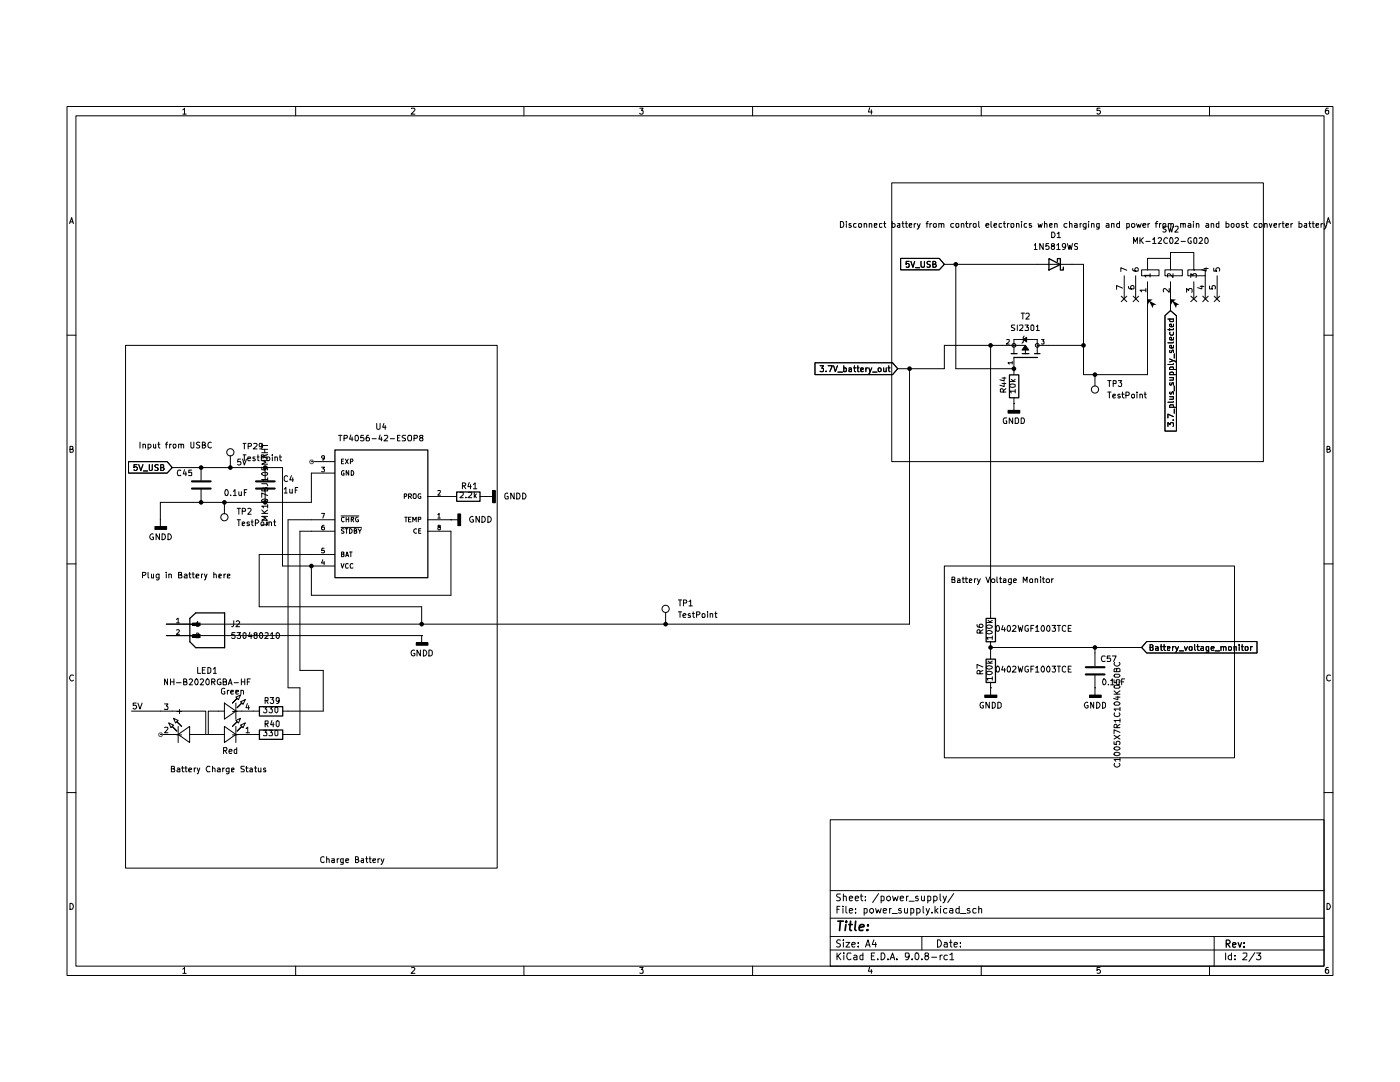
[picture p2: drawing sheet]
<svg xmlns="http://www.w3.org/2000/svg" width="279mm" height="216mm" viewBox="0 0 279 216" stroke-linecap="round" stroke-linejoin="round" font-family="sans-serif">
<g fill="none" stroke="#000" stroke-width=".2">
<path d="M13.4 21.2h252.6v173.4h-252.6zM15.2 23.1h249v169.7h-249zM36.5 21.9l.3-.3v1.2M36.5 22.8h.7M59 21.2v1.9M82.1 21.7l.5-.1 .2 .3-.8 .9h.8M104.6 21.2v1.9M127.7 21.6h.7l-.4 .4 .4 .1v.5l-.2 .2h-.4l-.1-.2M150.2 21.2v1.9M173.6 21.5l-.3 .8h.8M173.9 21.9v.9M178 36.5h74.1v55.6h-74.1z"/>
<path d="M195.8 21.2v1.9M219.5 21.6h-.6v.5h.6l.1 .4-.2 .3-.5-.2M241.4 21.2v1.9M265.1 21.6l-.4 .1a.82 .82 0 0 0 0 1.1l.5-.2v-.5l-.5-.1-.2 .3M13.9 44.6l.4-1.2 .3 1.2M14 44.3h.6M167.7 44.2a.6 .6 0 0 1 .7 .6 .6 .6 0 0 1-.7 .6zM168.9 44.2v.1M168.9 44.6v.8M169.8 44.6h-.3l-.1 .2 .5 .4-.1 .2-.4-.1M170.9 44.6h-.5l-.1 .2 .1 .5h.5M171.4 44.6h.5l.1 .2v.3l-.3 .3-.3-.1z"/>
<path d="M172.5 44.7l.4-.1 .1 .8M172.5 44.6v.8M173.5 44.7l.4-.1 .1 .8M173.5 44.6v.8M174.5 45l.5-.1v-.3h-.5v.7h.5M176 44.6l-.5 .1v.6h.5M176.4 44.6h.4M176.5 44.2v1l.3 .2M178.1 44.6h.4l.1 .2v.5h-.5M178.1 44.2v1.2M179.2 44.6h.4v.8M179.6 44.9l-.4 .1-.1 .1 .1 .3 .4-.1"/>
<path d="M179.7 51.6h7.7l1.1 1.1-1.1 1.1h-7.7zM180 44.6h.4M180.2 44.2v1l.2 .2M180.7 44.6h.4M180.8 44.2v1.1l.3 .1M181.4 52.2h-.6v.5l.1-.1h.4l.1 .1v.6h-.6M181.4 45l.5-.1v-.3h-.4l-.1 .2v.4l.2 .2 .3-.1M181.8 52.2l.4 1.1 .3-1.1M182.5 44.6v.8M182.7 53.4h.9M182.8 44.6l-.3 .2M183 44.6l.4 .8"/>
<path d="M183.6 44.6l-.4 1.1h-.2M183.8 52.2v.9l.3 .2h.4v-1.1M184.8 44.6h.4M185.2 44.2l-.2 .1v1.1M185.6 44.6v.8M185.7 52.2h-.6v.5l.5 .1 .1 .3-.3 .2h-.4M185.9 44.6l-.3 .2M186.2 52.7h.5v-.5h-.5v1.1h.4h.2l.1-.4-.4-.2M186.3 44.8l.1-.2h.4l.1 .7h-.6zM187.4 44.7l.4-.1 .1 .8M187.4 44.6v.8M187.9 44.8l.1-.2h.3l.1 .8"/>
<path d="M188.5 52.7h27.7v22.1h12.8v-18.6M190.3 44.6h-.4l-.2 .2 .1 .5h.5M190.8 52.7v20.9h11.6M190.8 44.6l.5 .1v.6h-.5zM191.9 44.7l.4-.1 .1 .8M191.9 44.6v.8M192.7 44.6h.5M192.9 44.2v1l.3 .2M193.5 44.6v.8M193.9 44.6l-.4 .2M194.3 44.6l.5 .1v.6h-.5zM195.3 44.2v1l.2 .2"/>
<path d="M196.8 45l.6-.1-.1-.3h-.5v.2v.4l.1 .2 .4-.1M197.8 44.2v1l.1 .2M198.4 45l.5-.1v-.3h-.4l-.1 .2v.4l.1 .2 .4-.1M199.9 44.6l-.5 .1v.6h.5M200.2 44.6h.5M200.4 44.2v1l.3 .2M201.1 44.6v.8M201.4 44.6h-.2l-.1 .2M201.8 44.6h.5l.1 .2v.3l-.3 .3-.3-.1zM202.9 44.7l.4-.1 .1 .8M202.9 44.6v.8M203.9 44.2v.1"/>
<path d="M203.9 44.6v.8M204.9 44.6h-.4l-.1 .2 .1 .5h.4M205.8 44.6h-.4v.4h.3l.2 .2-.2 .2-.3-.1M206.4 48.9l.3-.3v1.2M206.4 49.8h.6M207.2 44.6l.1 .8 .3-.6 .2 .6 .2-.8M208.2 48.6v1.2l-.7-1.2v1.2M208.4 44.7l.5-.1 .1 .8M208.4 44.2v1.2M209.3 48.6h-.5l-.1 .6 .4-.2 .3 .3-.1 .4h-.6M209.5 45l.5-.1v-.3h-.5v.2v.4l.1 .2 .4-.1M209.9 46.3h.4l.2 .3 .1 .4-.3 .4h-.4z"/>
<path d="M210.1 49.1l-.3-.3 .3-.2 .3 .1 .1 .1-.3 .3a.35 .35 0 0 0-.4 .4 .35 .35 0 0 0 .5 .3 .35 .35 0 0 0 .1-.6l-.2-.1M210.5 44.7l.4-.1 .1 .8M210.5 44.6v.8M210.9 48.9l.3-.3v1.2M210.9 49.8h.7M211 46.6l.3-.3v1.1M211 47.4h.7M212.7 49.1l-.1 .2-.3 .1-.3-.3v-.3a.35 .35 0 0 1 .3-.2 .35 .35 0 0 1 .4 .2l-.2 .9-.4 .1M212.9 44.6h-.4l-.2 .2 .1 .5h.5M213 48.6l.4 1.2 .1-.9 .3 .9 .2-1.2M213.4 44.7l.5-.1v.8M213.4 44.2v1.2"/>
<path d="M214.5 44.6h.4l.1 .8M215 44.9l-.5 .1v.4l.5-.1M215.1 48.7h-.6v.3l.6 .4v.3h-.6M215.6 44.6v.8M215.8 44.6l-.2 .2M216.7 45.3h-.5v-.5l.1-.2h.4v.9v.2h-.5M217.3 44.2v.1M217.3 44.6v.8M217.8 44.7l.5-.1 .1 .8M217.8 44.6v.8M219.4 45.3h-.5v-.7h.5v.9l-.1 .2h-.4M220.8 44.6h.4l.1 .8"/>
<path d="M221.3 44.9l-.5 .1-.1 .1 .2 .3 .4-.1M221.8 44.7l.5-.1v.8M221.8 44.6v.8M223.4 44.6h-.5l-.1 .5a.36 .36 0 0 0 .6 .2M223.4 44.2v1.2M223.8 59.1l1.1 1.1M224 57.5l-1.2-.5v.7M224.4 55v4.7M224.9 53.9l-1.2-.5v.8M224.9 45.3h.5l-.1-.7h-.4v1.1M224.9 59.1l-1.1 1.1M225.2 57.1v.4l.3 .2h.7l.1-.6-.2-.1h-.2l-.3 .2 .1 .5h.2"/>
<path d="M225.8 44.8l.2-.2h.3l.2 .2-.1 .5h-.5zM226.1 53.6v.3l.2 .2h.8l.1-.5-.2-.2-.4 .1-.1 .2 .1 .4h.1M226.1 59.1l1.1 1.1M226.2 48.6v-1.2l.4 .9 .4-.9v1.2M226.6 55v4.7M226.8 44.6l.3 .8 .1-.6 .3 .6 .3-.8M227.2 59.1l-1.1 1.1M227.5 47.4v1.2M227.7 47.9l.5 .7M227.8 53.8h3.5v1.2h-3.5zM228.1 45l.6-.1-.1-.3h-.4l-.1 .2v.4l.2 .2 .3-.1M228.2 47.4l-.7 .7"/>
<path d="M228.7 57.9h-1.2l.3 .3M228.7 57.6v.6M228.7 48.2h.8M229 53.8h.1M229.1 44.6v.8M229.4 44.6l-.3 .2M229.5 54.9h-1.2l.4 .4M229.5 54.6v.7M230 47.7h.2l.2-.3v1.2M230 48.6h.7M230.5 44.6h.6M231.1 44.2l-.4 .2v1"/>
<path d="M231.1 47.6l.5-.2 .2 .3-.7 .9h.7M231.4 44.6v.8M231.7 44.6h-.2l-.1 .2M232.2 44.6l.5 .1v.6h-.5zM232.5 53.8h3.5v1.2h-3.5zM232.7 45.2h-.5v.4a.44 .44 0 0 1 .4 .2 .44 .44 0 0 1 .1 .4h-.6M233 47.6l-.3-.2-.5 .5a.53 .53 0 0 0 .2 .6 .53 .53 0 0 0 .6 0M233.1 45.1l.3 1.2 .2-.8 .2 .8 .3-1.2M233.2 44.7l.4-.1 .1 .8M233.2 44.6v.8M233.3 57.6v.7l-.8-.7h-.2l-.1 .2v.4M233.6 51.6h-4.6v2.2"/>
<path d="M233.6 53.8h.1M233.6 53.8v-3.4h4.6v3.4M233.6 56.2v5.8M233.7 44.8l.1-.2h.3l.1 .8M233.7 47.4a.62 .62 0 0 1 .4 .6 .62 .62 0 0 1-.4 .6 .78 .78 0 0 1 0-1.2zM234.1 54.6v.8l-.8-.8-.3 .1 .1 .6M234.5 47.6l.4-.2 .3 .3-.8 .9h.8M234.5 45.2h.6v.4l-.7 .7h.7M235.6 44.7l.4-.1 .1 .8M235.6 44.6v.8M235.7 48.2h.9M236.1 44.8v-.2h.5v.8"/>
<path d="M236.8 58.3v-.7l.4 .4 .2-.4h.3l.2 .1-.1 .6M237.1 53.8h3.4v1.2h-3.4zM237.1 44.6h.5l.1 .8M237.7 55.4v-.8l.4 .4v-.3h.7l-.1 .7M237.7 44.9l-.6 .1v.1l.1 .3 .5-.1M237.7 59.1l1.1 1.1M237.7 47.5l-.1-.1a.6 .6 0 0 0-.5 .6 .6 .6 0 0 0 .5 .6l.1-.1v-.4h-.1M238.2 44.2v.1M238.2 44.6v.8M238.2 53.8h.1M238.2 56.2v3.5M238.5 47.4l.3 .3v.7l-.2 .2-.4-.2v-.7z"/>
<path d="M238.8 44.7l.4-.1 .1 .8M238.8 44.6v.8M238.8 59.1l-1.1 1.1M239.3 47.6l.5-.2 .1 .2v.3l-.6 .7h.6M239.5 57.1h.8M239.9 57v.7l-.9-.3M240 59.1l1.1 1.1M240.3 53.6h.8M240.5 55v4.7M240.7 53.4v.7l-.8-.3M240.7 44.6h.4l.1 .8M240.7 47.4a.62 .62 0 0 1 .4 .6 .62 .62 0 0 1-.4 .6l-.2-.2v-.7z"/>
<path d="M241.1 59.1l-1.1 1.1M241.2 44.9l-.5 .1-.1 .1 .2 .3 .4-.1M241.4 57.1v.6h.6l-.1-.6 .2-.1 .4 .1v.6M241.7 44.7l.4-.1 .1 .8M241.7 44.6v.8M242.2 53.5v.6h.6l-.1-.4 .2-.3 .4 .1v.6M242.3 59.1l1.1 1.1M242.9 55v4.7M243.2 44.6l-.5 .1v.6h.5M243.2 44.2v1.2M243.4 59.1l-1.1 1.1M244.7 44.6h.4l.2 .2-.1 .5h-.5"/>
<path d="M244.7 44.2v1.2M245.8 44.6h.4l.1 .2v.3l-.3 .3-.3-.3zM246.7 44.8l.2-.2h.3l.1 .7h-.5zM248.2 44.6h-.4v.4h.4l.1 .2-.1 .2-.4-.1M248.6 44.6h.5M248.7 44.2v1l.4 .2M250.9 44.6h-.5l-.1 .5a.36 .36 0 0 0 .6 .2M251.3 44.7l.5-.1v.7h-.5zM252.4 44.7l.4-.1 .1 .8M252.4 44.6v.8M253.3 44.6l.3 .8 .2-.8M254.3 45l.5-.1v-.3h-.5v.2v.4l.1 .2 .4-.1"/>
<path d="M255.3 44.6v.8M255.6 44.6l-.3 .2M255.9 44.6h.4M256 44.2v1.1l.3 .1M256.6 45l.5-.1v-.3h-.4l-.1 .2v.4l.2 .2 .3-.1M257.6 44.6v.8M258 44.6l-.4 .2M259.2 44.6h.5l.1 .2v.5h-.6M259.2 44.2v1.2M260.3 44.6h.5v.8M260.8 44.9l-.5 .1v.1l.1 .3 .4-.1M261.2 44.6h.4"/>
<path d="M261.4 44.2v1l.2 .2M261.9 44.6h.4M262 44.2v1.1l.3 .1M262.6 45l.5-.1v-.3h-.4l-.1 .2v.4l.2 .2 .3-.1M263.6 44.6v.8M264 44.6l-.4 .2M264.2 44.6l.4 .8M264.7 44.6l.4-1.2 .4 1.2M264.8 44.6l-.4 1.1h-.2M264.8 44.3h.6M13.4 66.9h1.8M25.1 68.9h74.1v104.3h-74.1z"/>
<path d="M162.6 72.4h15.5l1.1 1.2-1.1 1.2h-15.5zM163.7 73h.6l-.3 .5 .3 .1v.5h-.6M164.8 74.1v.1M165.3 73h.8l-.5 1.2M166.4 73l.3 1.2 .4-1.2M167.2 74.2h.9M168.4 73.5h.5v.6h-.5M168.4 73v1.2M169.4 73.5h.5v.7M169.9 73.7l-.5 .1v.3h.5M170.3 73.4h.5M170.5 73v1.1l.3 .1"/>
<path d="M171 73.4h.4M171.2 73v1.1l.2 .1M171.8 73.8l.5-.1v-.2h-.5v.6h.5M172.8 73.4v.8M173.1 73.4l-.3 .3M173.4 73.4l.2 .8M174 73.4l-.4 1.1-.2 .1M174.2 74.2h.8M175.3 73.5h.5v.5l-.2 .2-.3-.1zM176.4 73.4v.7h.5M176.9 73.4v.8M177.2 73.4h.4"/>
<path d="M177.4 73v1l.2 .2M181.5 73.6v50.9h-148.3M197.7 68.9v54.5M200 76.5h.7M200 75.4h.7M200.2 78.2l-.1-.6h-.5v.6h1.1M200.4 76.4v.7l-.8-.2M200.4 75.3v.7l-.8-.2M200.7 77.6l-.5 .4M200.9 67.8l.4-.1 .1 .5-.6 .5h.6M201.5 76.8l.4-.2 .6 .1 .1 .4a.78 .78 0 0 1-1.1-.1zM201.5 76.1h1.1"/>
<path d="M201.8 75.7l.5 .4M202 72.4h-.8l.2 .2M202 72.1v.5M202.4 70.5v-2.8h4.6v2.8M202.4 71.3v3.5M202.4 79.3v2.6M202.5 64.9h-.6a.47 .47 0 0 0 .1 .4 .47 .47 0 0 0 .4 .2l.1 .3-.1 .2h-.6M202.6 78.1h-1.1l.3 .3M202.6 77.7v.7M202.6 75.7l-.4 .3M203 64.9v1.1M203.5 64.9h.6v.5l-.6 .6h.6"/>
<path d="M203.8 62.5h.7M204.1 62.5v1.2M204.2 67.7l.7-.4v.9zM204.4 67.1l-.2 .2v.9l-.2 .3M204.6 64.9h.6l-.3 .4 .3 .1v.5h-.6M204.6 68.9l.7 .9h-1.3zM204.6 68.9v1.6M204.6 68.9h-16.1v4.7h-9.3M204.7 62.7l.2-.2h.3l.2 .2v.3l-.7 .7h.7M205.7 65l.2-.1 .4 .1v.8l-.1 .2-.5-.2zM206.8 65.2l.3-.3v1.1M206.8 66h.6"/>
<path d="M207 68.9h9.2M207.9 67.7h.5l-.3 .4 .3 .1v.4h-.5M218.5 74.8v2.2M221.1 78.2h.6M221.1 75.9h.6M221.4 75.9v1.2M221.4 78.2v1.2M222.1 79.1l.5-.2-.1-.2-.4 .1v.4l.1 .2 .4-.1M222.2 76.5h.5l.1-.5-.6-.1v1.2M223.2 75.9h.7l-.4 .5 .4 .1v.5l-.2 .1h-.4l-.1-.1M223.5 78.7h-.4v.3l.4 .1 .1 .1-.2 .2-.3-.1M223.9 78.7h.5"/>
<path d="M224 78.2v1l.4 .2M224.7 78.9l.6-.1v-.5l-.6-.1v1.2M225.9 78.7h.5v.6h-.5zM226.9 78.2v.2M226.9 78.7v.7M227.5 78.7h.3l.2 .1v.6M227.5 78.7v.7M228.3 78.7h.5M228.5 78.2v1l.3 .2M232.5 63l1.1-1 1.2 1v23h-2.3zM233.1 63.7h1.1v.4l-.6 .1-.2-.2 .1-.3M233.4 71.6l1.1 .4 .1 .2"/>
<path d="M233.4 79.2h.8M233.4 75.4h.8M233.4 74.8h1.2M233.4 73.7h1.2M233.4 65.5v.5M233.5 78.2l-.1 .3 .3 .2 .4-.6 .1 .6M233.5 76.4l-.1 .3 .2 .2 .2-.2 .1-.3h.3v.5M233.5 74.8l-.1-.3 .3-.3 .5 .1v.5M233.5 73.7l-.1-.3 .2-.2h.5l.1 .5M233.5 69.9v.5h.3v-.4l.3-.2 .1 .6M233.5 66.3l-.1 .3 .3 .3h.3l.2-.2v-.4M234.1 79.2v.5h-.7"/>
<path d="M234.1 75.4v.5h-.7M234.2 72.6l-.1 .1h-1M234.2 68.9v.5h-.7v-.5h.3v.5M234.2 68.2l-.1 .2h-1M234.2 67.3v.5h-.7v-.5h.3v.5M234.2 65.5v.3h-1.1M234.2 64.7l-.1 .5h-.5l-.2-.4 .4-.1v.5M234.2 72l-.8 .2M234.4 70.6v.9M234.4 77v1M264.2 66.9h1.8M14 89.7h.4l.2-.2v-.3l-.2-.1h-.4v1.2l.6-.1v-.4l-.2-.1"/>
<path d="M25.7 92.1h7.7l1 1.2-1 1.1h-7.7zM27.3 92.7h-.5v.6l.4-.2 .2 .3v.2l-.2 .3-.4-.2M27.7 92.7l.4 1.2 .4-1.2M27.9 88.2v1.2M28.5 88.7l.5-.1v.8M28.5 88.6v.8M28.6 94h.9M29.5 89.3l.4 .1 .2-.2v-.4l-.1-.2h-.5v1.1M29.8 92.7v1l.2 .2 .4-.2v-1M30.6 88.6v.7l.4 .1 .1-.2M31.1 88.6v.8M31.5 88.6h.4"/>
<path d="M31.6 92.8l-.4-.1-.3 .3 .3 .3 .3 .1v.4h-.6M31.7 88.2v1l.2 .2M32.1 93.3l.5-.1 .1-.2-.2-.3h-.4v1.2h.4l.3-.3v-.1l-.3-.2M33 88.6h.4M33.4 88.2l-.2 .2v1M33.9 88.6v.8M34.2 88.6h-.3v.2M34.4 93.3h22v19.6h10.4M34.6 88.6h.4l.1 .2v.4l-.2 .2h-.2l-.2-.2zM35.6 88.7l.5-.1v.8M35.6 88.6v.8M36.1 93.9l-.5-.1-.2 .5 .2 .6 .5-.1"/>
<path d="M36.1 88.8v-.2h.5l.1 .8M36.8 93.7l-.2 .9h.7M37.1 94.1v.8M38.1 88.2v1l.2 .2 .4-.2v-1M38.3 93.8h-.6v.5h.6l-.1 .6-.5-.1M39.9 88.3l-.4-.1-.3 .3 .3 .3 .3 .1v.4h-.6M40.1 93.3v2.5M40.1 97.6v2.6M40.4 88.8l.5-.1v-.4l-.5-.1v1.2h.4l.3-.4-.4-.2M42.2 88.3l-.2-.1a.6 .6 0 0 0-.5 .6 .6 .6 0 0 0 .5 .6l.2-.2M45.1 97.7a.67 .67 0 0 1 .5 .5 .67 .67 0 0 1-.3 .7h-.2a.78 .78 0 0 1 0-1.2zM46 90.9v2.4"/>
<path d="M46.1 98.8v.1M46.6 98l.3-.3v1.2M46.6 98.9h.6M47.7 98.1v.6l.1 .2 .4-.1M48 91.6h-.5l-.1 .6 .6-.1v.6h-.6M48.2 98.1v.8M48.4 91.6l.4 1.2 .4-1.2M48.5 90.8h.6M48.5 88.5h.6M48.8 98.3h.3M48.8 88.5v1.1M48.8 90.8v1.1"/>
<path d="M49.3 97.7h-.5v1.2M49.4 91.5l.6-.1v-.2h-.5l-.1 .2v.4l.2 .1h.4M49.5 89.1l.6-.1 .1-.4-.2-.1h-.5v1.1M50.6 88.6l.5-.1 .2 .3-.8 .8h.8M50.9 91.2h-.4v.2l.5 .4-.2 .1h-.3M51.3 91.2h.4M51.5 90.8v1.1h.2M52.2 91.4h.5v-.6h-.5v1.1M52.2 99.8a.78 .78 0 0 1 1.2 0v.2a.69 .69 0 0 1-1.2-.2zM52.2 96.5h1.1l.1 .4M52.2 94.5a.71 .71 0 0 1 1.2 .1 .64 .64 0 0 1-.6 .3 .64 .64 0 0 1-.6-.4zM52.2 93.2v.5l.6 .1-.1-.6h.6v.6"/>
<path d="M52.2 90.3h1.2M52.2 89.7h1.2M52.2 88.6v.6M52.2 88.9h1.2M52.4 89l-.2 .2h-.4v-.7h.4l.2 .1-.2 .9-.4 .1M52.8 97.6l.2-.3 .3 .1 .1 .1v.5h-1.2l.1-.6h.4l.1 .6M52.8 89.7v.6M52.9 93.3v2.5M52.9 97.6v2.6M53.1 90.8v.6M53.3 91.3l.4-.1 .1 .2v.5h-.5zM53.4 98.9l-1.2-.5v.8"/>
<path d="M53.4 95.7h-1.2l.4 .1v.2M53.4 91.9h-1.2l.9 .3-.9 .4h1.2M53.4 90.7l-1.2 .4 1.2 .3M53.4 95.3v.7M54.4 90.8h.1M54.4 91.2v.7M54.9 91.3l.4-.1 .1 .7M54.9 91.2v.7M55.8 91.2h.4M55.9 90.8v1l.3 .1M56.7 97.6l.4-.3v1.1M56.7 98.4h.6"/>
<path d="M57.4 95.1l-.3-.2-.4 .3v.6l.4 .3 .3-.1M57.8 97.6v.7h.5M58.2 94.9l-.4 .9h.8M58.3 97.6v.8M58.4 95.3v.8M58.9 97.8h.4M59.4 97.3h-.5v1.1M62.1 92.1h4.7M64.2 93.2h.6l-.4 .4 .4 .1v.3l-.2 .1h-.4M64.8 91.3l-.1 .1h-.4l-.1-.3 .1-.2h.4l.1 .2-.2 .7h-.3M66.8 94.4h-4.7v5.8h-30.1v4.9M67.6 86.9h.6"/>
<path d="M67.9 86.9v1.1M68.2 92h.3M68.6 91.6h-.4v.9h.4M68.7 94l-.3-.1-.2 .2v.6l.1 .1h.4v-.4h-.2M68.7 87.5l.6-.1v-.4l-.1-.1h-.5v1.1M68.9 91.6l.6 .9M69.5 91.6l-.6 .9M69.6 93.9v.9l-.5-.9v.9M69.9 92.1h.4l.1-.2v-.3h-.5v.9M70 86.8l-.2 .8h.6M70.1 93.9a.54 .54 0 0 1 .5 .3 .54 .54 0 0 1-.2 .6h-.3zM70.3 87.2v.8"/>
<path d="M70.9 87l.1-.1a.6 .6 0 0 1 .6 .4 .6 .6 0 0 1-.2 .7h-.4l-.1-.2zM72.6 86.9h-.6v.5h.6v.4l-.1 .2-.5-.1M73.6 86.9h-.4l-.1 .9v.2h.5l.1-.2v-.4l-.4-.1-.2 .2M74.2 87.5h.9M75.2 84.5v.9a.35 .35 0 0 0 .3 .3 .35 .35 0 0 0 .4-.3v-.9M75.9 86.8l-.3 .8h.7M76.1 87.2v.8M76.6 84.5l-.2 .8h.6M76.7 86.9h.5l.2 .3-.8 .8h.8M76.9 84.9v.8M77.9 87.5h.8M79.3 87.4h.4"/>
<path d="M79.8 86.9h-.5v1.1h.5M80.7 99.1h.3l.2-.2-.1-.4h-.4v1M80.9 86.9h-.5l-.1 .1 .1 .4a.39 .39 0 0 1 .4 .1 .39 .39 0 0 1 .1 .5h-.6M81.5 99.1h.5l.1-.2-.1-.4h-.5v1M81.5 86.9h.5l.1 .1v.8l-.1 .2h-.5l-.1-.4zM81.8 99.1l.3 .4M82.5 98.5h.5l.1 .2v.6l-.2 .2-.4-.2zM82.6 87.5l.6-.1v-.5h-.6v1.1M84 98.5h-.4a.48 .48 0 0 0-.2 .6 .48 .48 0 0 0 .6 .3v-.3h-.2M84 87.4l-.3-.4 .2-.1h.4v.4l-.6 .2 .2 .5h.4l.1-.5-.2-.1M85.3 99.1h5.8M87.4 98h.5v.2l-.5 .6h.5"/>
<path d="M91.8 98.3h.7v.4l-.7 .6h.7M92.3 96.9h.6l.1-.4-.3-.2h-.4v1.2M92.5 96.9l.5 .6M93 99.2v.1M93.5 98.3l.5-.1 .1 .3-.7 .8h.7M93.6 96.3l-.2 .8h.7M93.9 96.7v.8M94.5 96.7l.3-.4v1.2M94.5 97.5h.7M94.7 98.2v1.1M94.7 98.9l.4 .4M95.1 98.5l-.4 .6"/>
<path d="M95.8 99.1h2.5M96.9 99.1h.1M101.3 98.5l-.2-.1-.3 .3v.6l.1 .3 .5-.1v-.4h-.2M102.6 98.4v1.2l-.7-1.2v1.2M103.1 98.4a.66 .66 0 0 1 .7 .4 .66 .66 0 0 1-.3 .8h-.4zM104.3 98.4a.66 .66 0 0 1 .7 .4 .66 .66 0 0 1-.3 .8h-.4zM200.9 83.4h-.5l-.2 .2v.6l.2 .3h.5v-.5h-.2M202.1 83.4v1.1l-.7-1.1v1.1M202.4 80.5h.1M202.6 83.4h.5l.2 .2v.6l-.2 .3h-.5zM203.8 83.4h.4l.2 .2 .1 .4-.3 .5h-.4zM233.1 85.1v-.8l.4 .4 .1-.3h.6l-.1 .7"/>
<path d="M233.4 81.3h1.2M233.5 81.3l-.1-.4 .2-.1h.5l.1 .5M234.1 83.8h.1M234.2 83.1l-1.1-.5v.8M234.2 80.1l-.1 .2h-1M234.4 81.6v.9M264.8 89.7l.5-.1v-.4l-.5-.1v1.2h.5l.1-.1 .1-.4-.3-.1M13.4 112.5h1.8M28.4 114.8h.5l.2-.4-.1-.2h-.6v1.1M29.5 114.2v.9l.2 .2M30.2 114.6v.7l.4-.1M30.6 106.6h-.5l-.2 .4a.53 .53 0 0 0 .2 .6 .53 .53 0 0 0 .5 0v-.4h-.2"/>
<path d="M30.6 114.6v.7M31.7 114.6v.9l-.2 .2h-.3M31.7 114.6h-.3l-.2 .2v.3l.1 .2h.4M31.8 106.5v1.2l-.6-1.2v1.2M32 103.7h.1M32.3 106.5l.6 .2 .1 .3-.1 .5-.3 .2h-.3zM33.2 114.2v.1M33.2 114.6v.7M33.5 106.5l.4 .1 .3 .4a.58 .58 0 0 1-.7 .7zM33.7 114.6h.5v.7M33.7 114.6v.7M35.6 114.7l.6-.1v-.3l-.6-.1v1.1h.6l.1-.3-.2-.3"/>
<path d="M36.8 114.6h.4l.1 .1v.6h-.5l-.1-.2 .2-.2 .4-.1M37.7 114.6h.4M37.8 114.2v.9l.3 .2M38.4 114.6h.4M38.5 114.2v.9l.3 .2M39.1 115l.6-.2-.2-.2-.4 .1v.4l.1 .2h.4M40.2 114.6v.7M40.5 114.6h-.3v.2M40.8 114.6l.3 .7M41.3 114.6l-.3 1.1h-.2M42.7 114.6h.3l.2 .1v.6M42.7 114.2v1.1"/>
<path d="M43.7 115l.5-.2-.2-.2h-.3v.7h.4M44.7 114.6v.7M44.8 100.2v2.3M45 114.6l-.3 .2M45.4 115l.5-.2v-.2h-.5v.7h.5M47.3 103.7h.7M47.3 101.4h.7M47.7 101.4v1.2M47.7 103.7v1.2M48.3 104.6l.5-.2-.1-.3-.4 .1v.6h.5M48.3 102h.6v-.5l-.6-.1v1.2M49.4 101.5l.5-.1 .2 .3-.7 .9h.7"/>
<path d="M49.8 104.2l-.4-.1-.1 .2 .1 .3h.4v.2h-.5M50.1 104.1h.4M50.3 103.7v1l.2 .2M51 104.4h.4l.2-.3-.2-.4h-.4v1.2M52.2 102.4h1.2M52.2 101.8l.7 .6M53.2 103.7v.2M53.2 104.1v.8M53.4 104.1v.6h-1.2M53.4 103h-1.2l.9 .4-.9 .4h1.2M53.4 101h-1.2l.4 .3M53.4 101.8l-.7 .5"/>
<path d="M53.4 100.7v.6M53.7 104.2h.5v.7M53.7 104.1v.8M54.6 104.1h.4M54.8 103.7v1.1l.2 .1M64.2 102.4h.6l-.4 1M64.4 111.7l-.2 .6h.6M64.7 109.4h-.4l-.1 .5 .5-.1v.5l-.5-.1M64.7 104.8h-.3l-.2 .4v.4l.4 .1 .2-.1-.1-.4h-.4l-.1 .1M64.7 112v.7M66.8 103.7h-9.3v33.5h2.4v9.4h-3.5M66.8 106h-6.9v27.8h4.6v8.1h-8.1"/>
<path d="M66.8 110.7h-15.1v10.4h32.5v3.4M68.1 112.4l.2 1 .4-1M68.1 105.2h4M68.1 103h3.5M68.2 110.6h.3l.2-.2-.1-.3h-.4v1l.5-.1v-.3l-.2-.1M68.7 105.6h-.5v.2l.5 .4-.2 .2-.3-.1M68.7 103.3l-.4-.1-.1 .2v.5l.2 .2h.3M68.9 105.5h.5M69 111.1l.3-1 .3 1M69.1 103.6h.5M69.1 110.8h.4M69.1 103.2v.9"/>
<path d="M69.2 105.5v.9M69.5 112.5a.39 .39 0 0 0-.5 .1 .39 .39 0 0 0 0 .5l.1 .3 .4-.1M69.6 103.2v.9M69.8 105.5h.2l.3 .2v.5l-.3 .2h-.2zM69.8 110.1h.5M70 110.1v1M70.1 103.6h.4v-.4h-.4v.9M70.3 103.6l.3 .5M70.4 112.5a.39 .39 0 0 0-.5 .1 .39 .39 0 0 0 0 .5l.1 .3 .4-.1M70.7 105.9h.4l.1-.2-.2-.2h-.3v.9l.5-.1v-.3l-.2-.1M71.5 105.5l.3 .5 .3-.5M71.5 103.2h-.4a.48 .48 0 0 0-.1 .6 .48 .48 0 0 0 .5 .3v-.4h-.1"/>
<path d="M71.8 106v.4M80.8 103.2h.5M81 103.2v.9M81.5 103.6h.4M82 103.2h-.5v.9h.5M82.4 104.1v-.9l.3 .6 .4-.6v.9M83.1 105.6a.42 .42 0 0 0-.6 .4 .42 .42 0 0 0 .6 .3M83.5 103.6h.4l.1-.3-.5-.1v.9M83.6 105.9h.3M84 105.5h-.4v.9h.4M85.3 106h4.7v12.8h-27.9v-5.9M85.3 103.7h6.1"/>
<path d="M87.4 102.7l.2-.3v1M87.4 103.4h.5M87.5 105.2l-.1-.2 .1-.2 .4 .1-.1 .3h-.3l-.1 .2 .1 .3h.4v-.5h-.2M90 103.7h.1M94.4 103.1a.54 .54 0 0 0-.7 .6 .54 .54 0 0 0 .8 .4v-.4h-.3M95.7 103v1.2l-.7-1.2v1.2M96.2 103l.6 .2 .1 .3-.1 .6-.4 .1h-.2zM97.4 103a.6 .6 0 0 1 .6 .6 .6 .6 0 0 1-.6 .6zM135.4 119.7h.7M135.7 119.7v1.2M188.5 112.9h57.9v38.3h-57.9zM190 115.7l.5-.1 .1-.3-.2-.2h-.4v1.1h.5l.1-.5h-.3"/>
<path d="M191.1 115.6l.3-.1 .2 .2v.5h-.5v-.3l.5-.2M192 115.5h.4M192.2 115.1v1.1h.2M192.6 115.5h.5M192.8 115.1v1l.1 .1h.2M193.5 115.9l.5-.2-.2-.2-.3 .1v.6h.4M194.5 115.5v.7M194.8 115.5l-.3 .2M195.1 115.5l.2 .7M195.7 115.5l-.6 1.2M196.8 115.1l.4 1.1 .3-1.1M197.9 115.6h.6v.5l-.1 .1h-.4l-.1-.1z"/>
<path d="M199 115.1v1l.1 .1M199.5 115.5h.4M199.6 115.1v1.1h.3M200.2 115.6h.5v.6h-.5v-.3l.5-.2M201.8 115.5v.9l-.2 .3-.3-.1M201.8 115.6a.36 .36 0 0 0-.6 .1l.1 .5h.5M202.3 115.9l.6-.2-.2-.2-.4 .2v.4l.1 .1h.4M204.2 116.2v-1.1l.4 .8 .4-.8v1.1M205.6 115.6h.5l-.1 .6h-.3l-.2-.1zM206.6 115.6h.5v.6M206.6 115.5v.7M207.7 115.1v.1"/>
<path d="M207.7 115.5v.7M208 115.5h.4M208.2 115.1v1l.2 .1M208.9 115.6h.5l.1 .5-.2 .1h-.3l-.2-.1zM209.9 115.5v.7M210.2 115.5l-.3 .2M264.2 112.5h1.8M14.6 134.8l-.5-.1a.67 .67 0 0 0-.2 .7 .67 .67 0 0 0 .5 .5l.2-.2M33.2 126.8h51M33.4 135.5v1.1l-.6-1.1v1.1M34 135.5v1.1M34 136.1h.7"/>
<path d="M34.7 135.5v1.1M35.2 123.6l.4-.2v.9M35.2 125.7l.4-.1 .2 .2-.6 .8h.6M35.2 124.3h.6M35.2 136.2h.9M36.7 136.1l.6-.1v-.4l-.2-.1h-.4v1.1h.6v-.4l-.2-.1M37.8 135.6l.4-.1 .2 .2-.6 .9h.6M38.5 124.3h1.4v.5h-1.4zM38.5 126.6h1.4v.6h-1.4zM39 135.5h.2a.67 .67 0 0 1 0 1.1 .74 .74 0 0 1-.2-1.1zM39.2 124.3l.3-.3v1M39.2 126.4l.3-.1 .2 .3-.6 .7h.6"/>
<path d="M39.2 125h.5M39.5 133.2v1.2h.5M40 135.6l.1-.1h.4l.1 .2-.6 .9h.6M40.4 133.7h.4M41 133.2h-.6v1.2h.6M41.2 135.5h.3l.2 .2v.7l-.3 .2a.74 .74 0 0 1-.2-1.1zM41.5 133.2h.2l.4 .2v.6l-.4 .4h-.2zM42.2 136.1h.6v-.6h-.6v1.1M42.5 136.1l.4 .5M42.6 133.5l.3-.3v1.2M42.6 134.4h.6M44 135.5h-.2a.61 .61 0 0 0-.5 .6 .61 .61 0 0 0 .6 .5h.2v-.5h-.2"/>
<path d="M44.5 136.1l.6-.1 .1-.3-.2-.2h-.5v1.1h.5h.2v-.5h-.2M44.9 137.4l-.4-.1-.2 .2-.1 .8a.45 .45 0 0 0 .7 .1v-.4h-.2M45.4 137.7v.8M45.5 136.6l.5-1.1 .3 1.1M45.6 136.3h.6M45.7 137.7h-.2l-.1 .2M46.1 138.1l.5-.1v-.3h-.5v.2v.4l.1 .2 .4-.1M46.6 123.9v.8l-.1 .3h-.3M46.7 136.2h.9M46.9 126.2h-.6l-.1 .5h.7v.6l-.2 .1h-.3l-.2-.1M47.1 139.1l.9-.4-.4 .9zM47.1 138.1l.5-.1v-.3h-.5v.7h.5"/>
<path d="M47.2 124l.4-.1 .2 .3-.7 .8h.7M47.3 126.2h.7l-.3 .5h.3v.6l-.2 .1h-.3l-.2-.1M48.1 137.8l.4-.1 .1 .8M48.1 137.7v.8M48.2 136.1h.6M48.2 135.5v1.1M48.5 126.4l.3-.2 .3 .2v.8l-.3 .2-.3-.2zM48.8 135.5v1.1M49.4 136.1h.4M49.9 126.2l-.3 .8h.7M50 135.5h-.6v1.1M50.1 126.6v.8"/>
<path d="M50.9 126.7l-.2-.4h.6l-.2 .4-.4 .1v.5l.2 .1 .4-.1v-.5l-.2-.1M51.8 126.4l.3-.2 .3 .2v.8l-.2 .2-.4-.2zM52.9 126.3h.6v.4l-.7 .7h.7M52.9 139.8h.5l.1-.5-.6-.1v1.2M53.2 139.8l.3 .6M53.9 139.2h.7l-.3 .4 .3 .2v.4l-.2 .2h-.3l-.2-.2M54 126.6l.4-.4v1.2M54 127.4h.7M55.1 126.4l.3-.2a.62 .62 0 0 1 .4 .6 .62 .62 0 0 1-.4 .6l-.3-.2zM55.7 139.7l-.2 .3h-.2l-.2-.2v-.5h.6v.8l-.2 .3h-.3M82.7 129.8l-.2-.1a.61 .61 0 0 0-.5 .6 .61 .61 0 0 0 .5 .6l.3-.2v-.3h-.3M83.9 129.7v1.2l-.7-1.2v1.2"/>
<path d="M84.2 126.8h.1M84.2 126.8v1.5M84.5 129.7a.58 .58 0 0 1 .7 .7l-.3 .4-.4 .1zM85.6 129.7h.3l.4 .3v.6l-.4 .3h-.3zM132.8 122.3v2.2M135.4 122.1h.7M135.7 122.1v1.1M136.3 122.8l.6-.1-.2-.3-.4 .2v.4l.1 .2h.4M136.4 120.3h.6v-.5l-.6-.1v1.2M137.5 120.1l.3-.4v1.2M137.5 120.9h.7M137.7 122.5l-.2-.1-.2 .2 .2 .2h.2v.4h-.4"/>
<path d="M138.2 122.4h.4M138.3 122.1v.9l.3 .2M139 122.7h.4l.3-.4-.2-.2h-.5v1.1M140.1 122.5h.5v.7l-.5-.1zM141.2 122.1v.1M141.2 122.4v.8M141.7 122.5h.5v.7M141.7 122.4v.8M142.7 122.4h.4M142.8 122.1v1.1h.3M195 124.6v.3a.73 .73 0 0 0 1.2 .1l-.1-.4-.4-.1-.3 .3 .1 .3 .2 .1M195.6 126.3v-.6h-.5l-.1 .6h1.2"/>
<path d="M195.6 134.4v-.5h-.5l-.1 .5h1.2M196.2 133.1l-1.2-.5v.7M196.2 125.6l-.6 .5M196.2 133.8l-.6 .3M196.8 125a.67 .67 0 0 1 .7-.3 .67 .67 0 0 1 .5 .4 .78 .78 0 0 1-1.2 0zM196.8 124.2h1.2M196.8 132.3h1.2M196.9 126a.66 .66 0 0 1 1.1 .2 .71 .71 0 0 1-1.2 0zM196.9 134l.6-.1 .5 .3a.69 .69 0 0 1-1.2 .2zM196.9 132.9l.6-.1 .5 .3a.69 .69 0 0 1-1.2 .2zM197.2 123.8l.5 .4M197.2 131.9l.5 .4"/>
<path d="M197.7 137.2h.1M197.7 128v3.5M197.7 136.1v2.6M197.7 129.2h30.1M198 127.3h-1.2l.4 .3M198 135.4h-1.2l.4 .3M198 126.9v.7M198 135v.7M198 123.8l-.5 .3M198 131.9l-.5 .3M199 124.8a.69 .69 0 0 1 .2 1.2 .6 .6 0 0 1-.5-.4 .6 .6 0 0 1 .2-.6zM199 132.9a.67 .67 0 0 1 .5 .6 .67 .67 0 0 1-.3 .6h-.2a.78 .78 0 0 1 0-1.2z"/>
<path d="M200.1 124.8l-.2 .8h.8M200.1 132.9l-.2 .8h.8M200.5 125.2v.8M200.5 133.3v.8M201.2 124.8a.69 .69 0 0 1 .2 1.2 .6 .6 0 0 1-.5-.4 .6 .6 0 0 1 .2-.6zM201.2 132.9a.67 .67 0 0 1 .5 .6 .67 .67 0 0 1-.3 .6h-.2a.78 .78 0 0 1 0-1.2zM202.1 125l.4-.2 .3 .3-.8 .9h.8M202.1 133.1l.4-.2 .3 .4-.8 .8h.8M203.2 124.8l.3 1.2 .1-.9 .3 .9 .2-1.2M203.2 132.9l.3 1.2 .1-.8 .3 .8 .2-1.2M205.2 124.9l-.3-.1-.3 .2v.7a.45 .45 0 0 0 .6 .2v-.4h-.1M205.2 133a.45 .45 0 0 0-.6 .2v.7a.45 .45 0 0 0 .6 .1v-.4h-.1"/>
<path d="M205.7 125.4h.5M205.7 133.5h.5M206.3 124.8h-.6v1.2M206.3 132.9h-.6v1.2M206.7 125.1h.1l.2-.3v1.2M206.7 133.3l.3-.4v1.2M206.7 126h.6M206.7 134.1h.6M207.9 124.9l.2-.1a.67 .67 0 0 1 0 1.2 .7 .7 0 0 1-.2-1.1zM207.9 133l.2-.1a.67 .67 0 0 1 0 1.2 .72 .72 0 0 1-.2-1.1zM209 124.9l.2-.1a.67 .67 0 0 1 0 1.2 .7 .7 0 0 1-.2-1.1zM209 133l.2-.1a.67 .67 0 0 1 0 1.2 .72 .72 0 0 1-.2-1.1z"/>
<path d="M210 124.8h.6l-.3 .5h.3v.5l-.1 .2-.5-.1M210 132.9h.6l-.3 .4h.2l.1 .3v.4h-.6M211 124.8h.7M211 132.9h.7M211.3 124.8v1.2M211.3 132.9v1.2M212.7 125l-.2-.2-.4 .2-.1 .7a.45 .45 0 0 0 .7 .2M212.7 133.1v-.1a.45 .45 0 0 0-.7 .2v.7a.45 .45 0 0 0 .7 .1M213.2 125.4h.4M213.2 133.5h.4M213.8 124.8h-.6v1.2h.6M213.8 132.9h-.6v1.2h.6"/>
<path d="M218.5 137.2h.1M218.5 129.2v3.6M218.5 134.7v4M220.3 135.5a.62 .62 0 0 1 .4 .6 .62 .62 0 0 1-.4 .5 .78 .78 0 0 1 0-1.1zM220.6 131l-.6-.1-.2 .4 .2 .7 .6-.1M221.2 136.6h.1M221.6 130.9h-.6v.5l.5-.1 .2 .2v.3l-.2 .2-.5-.1M221.7 135.8h.1l.2-.3v1.1M221.7 136.6h.6M222 130.9h.8l-.6 1.1M222.3 135.6v.6h.5v-.6h.5l.2 .2-.2 .4M222.3 138.5h1.2"/>
<path d="M222.3 137.8l.7 .7M222.4 136.8l.9-.1 .2 .4-.2 .2h-.7l-.3-.2zM222.4 134.6l.9-.1 .2 .4-.2 .2h-.7l-.3-.2zM222.4 132.2l-.1 .3a.6 .6 0 0 0 .7 .4l.5-.4-.2-.3M222.7 139.1h.8M222.8 133.6l.3-.3 .3 .1 .1 .2v.4h-1.2l.1-.6 .4 .1v.5M222.8 135.9v.6l.2 .1h.3M223.1 138.9v.7l-.9-.2M223.3 135.9v.7M223.5 137.8l-.7 .5M223.9 136.1h.4M224.4 135.5h-.5v1.1"/>
<path d="M228.9 128h22v2.3h-22l-1.1-1.1zM229.5 129.2h.4l.2-.3-.2-.3h-.4v1.2h.5l.1-.1v-.4l-.2-.1M230.6 129h.5v.8M231.1 129.3l-.5 .1v.3h.5M231.6 129h.4M231.7 128.6v1.1l.3 .1M232.2 129h.5M232.3 128.6v1l.4 .2M233 129.4l.5-.1-.1-.3h-.4v.7h.4M234 129v.8M234.4 129h-.3l-.1 .2M234.6 129l.3 .8"/>
<path d="M235.2 129l-.4 1-.2 .1M235.4 129.9h.8M236.4 129l.2 .8 .4-.8M237.4 129l.5 .1v.6h-.5zM238.4 128.6v1l.2 .2M238.8 129h.5M239 128.6v1l.3 .2M239.7 129h.4l.1 .8M240.2 129.3l-.5 .1-.1 .1 .2 .3 .4-.1M241.2 129.7h-.5l.1-.7h.4v1l-.5 .1M241.7 129.4l.6-.1-.1-.3h-.4l-.1 .2v.4l.2 .2 .3-.1M242.5 129.9h.9"/>
<path d="M243.7 129.1l.4-.1 .1 .8M243.7 129v.8M244.2 129.2l.1-.2h.3l.1 .8M245.2 129.1l.4-.1 .2 .2-.1 .5h-.5zM246.3 129.1l.4-.1v.8M246.3 129v.8M247.3 128.6v.2M247.3 129v.8M247.7 129h.5M247.9 128.6v1.1l.3 .1M248.5 129.1l.5-.1v.7h-.5zM249.6 129v.8"/>
<path d="M249.9 129h-.2l-.1 .2M265.5 134.8l-.5-.1a.67 .67 0 0 0-.3 .7 .67 .67 0 0 0 .6 .5l.2-.2M13.4 158.2h1.8M26.2 141.9h14.9v4.7M27.2 140.3h-.6v.5h.6l.1 .4-.3 .3-.4-.2M27.5 140.3l.4 1.2 .5-1.2M32 146.6h3.6M32.8 140.5h.7l-.3 .4 .3 .2-.1 .5-.6-.1M32.8 145.2l.6-.1 .1 .2-.7 .9h.7M33.7 144.3l.9 .4-.5 .5zM34.2 153.4l.6-.1-.1-.4h-.5v1.1h.6l.1-.3-.3-.3M34.6 143.3l1 .5-.6 .5z"/>
<path d="M35.3 145.9l-.9-1 .9 1M35.3 142h.9M35.3 146.6h.9M35.4 153.3l.3-.1 .2 .2v.6h-.5l-.1-.2 .2-.2 .4-.1M35.6 146.6l2.2-1.7v3.3zM35.6 144.9v3.3M35.8 141.6v.8M36.2 144.9l-.9-.9 .9 .9M36.2 153.2h.5M36.4 152.9v.9l.1 .2h.2M36.9 153.2h.4M37.1 152.9v.9l.2 .2"/>
<path d="M37.7 153.7l.6-.2-.2-.3-.4 .2v.4l.1 .2h.4M37.8 146.6h7M38.8 153.2v.8M39.1 153.2l-.3 .1v.2M39.4 153.2l.2 .8M39.9 153.2l-.4 1.1-.1 .1M41.9 153l-.5-.1-.3 .4 .3 .7 .5-.1M42.4 153.3l.4-.1 .1 .2v.6M42.4 152.9v1.1M43.4 153.3l.4-.1 .1 .2v.6h-.5l-.1-.2 .6-.3M44.4 153.2v.8M44.6 149.8l.6-.1v-.5h-.6v1.2"/>
<path d="M44.8 141.9h-3.2v4.7M44.8 140.3l2.3 1.6-2.3 1.6zM44.8 144.9l2.3 1.7-2.3 1.6zM44.8 153.2l-.4 .3M44.9 149.8l.4 .6M45.7 153.2v1l-.2 .2-.3-.1M45.7 153.3l-.3-.1-.3 .3v.3l.2 .2h.4M45.7 149.9h.6l-.2-.4-.4 .2v.5l.2 .2 .3-.1M46.2 153.7l.5-.2-.1-.3-.4 .1v.7h.4M46.4 140.3l.9-.9-.9 .9M46.4 144.9l.9-.9-.9 .9M46.4 142h.9"/>
<path d="M46.4 146.6h.9M47.1 143.8l.9-.5-.4 1zM47.1 146.6h4.6M47.1 141.9h4.6M47.1 140.3v3.2M47.1 144.9v3.3M47.2 149.6l-.3-.1-.2 .2v.5l.2 .2 .3-.1M47.2 149.2v1.2M47.3 141.2l1-.9-1 .9M47.3 145.9l1-1-1 1M48 140l.9-.4-.4 .9zM48 144.7l.9-.4-.4 .9z"/>
<path d="M48.8 152.9l-.7 .1v.3l.7 .4-.2 .3h-.5M49 153.2h.5M49.1 145.4l.3-.3v1.1M49.1 146.2h.7M49.2 152.9v.9l.1 .2h.2M49.4 140.4l-.3 .8h.7M49.6 140.8v.8M49.9 153.3l.3-.1 .2 .2v.6h-.5v-.3l.5-.2M50.8 153.2h.4M51 152.9v1.1h.2M51.6 153.2v.8l.5-.1M52.1 153.2v.8"/>
<path d="M52.6 145.7h.7l-.4 .4 .4 .1v.5h-.7M52.6 141.1h.7l-.4 .4 .4 .1v.5l-.2 .1h-.4l-.1-.1M52.9 144.4h.6l-.1-.6h-.5v1.2M53 153.3l-.3-.1-.1 .2 .1 .3h.3v.3h-.4M53.2 144.4l.3 .6M53.7 145.7h.7l-.4 .4 .4 .1v.5h-.7M53.7 141.1h.7l-.4 .4 .4 .1v.5l-.2 .1h-.4l-.1-.1M54.3 143.8l-.3 .8h.7M54.5 144.2v.8M54.9 145.9l.1-.2 .5 .2v.7l-.2 .2-.4-.2zM54.9 141.1h.3l.3 .2v.7l-.3 .2-.3-.2zM55.1 144l.2-.2 .4 .2v.8l-.2 .2-.4-.2z"/>
<path d="M196.3 140.2l-.3-.1a.61 .61 0 0 0-.4 .6 .61 .61 0 0 0 .5 .6l.2-.1v-.4h-.2M197.4 140.1v1.2l-.6-1.2v1.2M198 140.1h.3l.3 .3v.6l-.3 .3h-.3zM199.1 140.1h.4l.3 .3v.6l-.3 .3h-.4zM217.1 140.2l-.1-.1a.57 .57 0 0 0-.6 .7l.4 .5 .4-.2v-.3h-.3M218.3 140.1v1.2l-.6-1.2v1.2M218.9 140.1a.58 .58 0 0 1 .6 .7l-.2 .4-.4 .1zM220 140.1h.3l.3 .3v.6l-.3 .3h-.3zM222.3 148v.5l.5 .1v-.6h.6l.1 .4-.2 .2M222.3 146.7l1.2 .8M222.4 152.3l-.1 .4a.6 .6 0 0 0 .7 .4l.5-.4-.2-.4M222.4 150.2l.6-.1 .5 .3a.69 .69 0 0 1-1.2 .1z"/>
<path d="M222.4 149.1l.6-.1 .5 .3a.62 .62 0 0 1-.6 .4 .62 .62 0 0 1-.6-.4zM222.4 142.2l-.1 .3a.6 .6 0 0 0 .6 .5 .6 .6 0 0 0 .6-.5l-.2-.3M222.4 140.2a.66 .66 0 0 1 1.1 .3l-.2 .2h-.7l-.3-.2zM222.9 145.2l-.1-.6h-.4l-.1 .6h1.2M223.5 151.6h-1.2l.4 .3M223.5 146.1l-1.2-.5v.8M223.5 143.8h-1.2l.4 .3M223.5 141.5h-1.2l.4 .3M223.5 141.1v.7M223.5 143.4v.7M223.5 151.2v.7M223.5 146.7l-1.2 .8"/>
<path d="M223.5 144.5l-.6 .4M264.2 158.2h1.8M64.7 171a.45 .45 0 0 0-.7 .2l.1 .8 .2 .1 .4-.1M65.2 171.4h.4l.1 .7M65.2 170.9v1.2M66.2 171.4h.5v.7M66.7 171.6l-.5 .1v.3h.5M67.3 171.4v.7M67.6 171.4h-.2l-.1 .1M68.5 172l-.3 .1-.2-.1 .1-.6h.4v1l-.5 .1M69 171.7l.6-.1-.1-.2h-.4l-.1 .1v.5l.2 .1 .3-.1M70.9 171.5l.6-.1v-.4l-.6-.1v1.2h.5l.2-.4-.3-.2"/>
<path d="M72.1 171.4h.5v.7M72.6 171.6l-.6 .2 .2 .3 .4-.1M73 171.4h.4M73.1 170.9v1.1l.3 .1M73.7 171.4h.4M73.8 170.9v1.1l.3 .1M74.4 171.7l.5-.1v-.2h-.4l-.1 .1v.5l.2 .1 .3-.1M75.4 171.4v.7M75.8 171.4l-.4 .1M76 171.4l.4 .7M76.6 171.4l-.4 1.1h-.2M165.7 163.6h98.5v29.2h-98.5z"/>
<path d="M165.7 177.7h98.5M167.7 178.4l-.7 .1v.2l.1 .3a.47 .47 0 0 1 .5 .2 .47 .47 0 0 1 0 .5h-.6M168.3 179l.2-.2 .4 .2v.7M168.3 178.4v1.3M169.5 179.2h.7l-.1-.3-.4-.1-.2 .2 .1 .7h.5M170.7 179.2h.7l-.1-.3-.4-.1-.2 .2 .1 .7h.5M171.7 178.8h.5M171.9 178.4v1.1l.3 .2M172.7 179.6v.1M172.7 178.9v.1M175.3 178.3l-1.1 1.8M175.8 178.9l.4-.1 .2 .2v.6l-.2 .1h-.4"/>
<path d="M175.8 178.8v1.4M177 179.1l.5-.3 .2 .3v.4l-.2 .2h-.4l-.1-.2zM178.1 178.8l.3 .9 .2-.6 .4 .6 .2-.9M179.7 179.2h.6v-.3l-.5-.1-.1 .2v.7h.6M180.9 178.8v.9M181.3 178.8l-.4 .3M181.4 179.8h1.1M183.2 178.9l-.2-.1-.3 .2 .1 .2 .4 .1v.4h-.5M183.9 178.8l.1 .9h.3l.2-.1M184.5 178.8v.9M185.2 178.9l.3-.1 .3 .2v.6l-.3 .1h-.3M185.2 178.8v1.4"/>
<path d="M186.3 178.9l.5-.1 .2 .3v.4l-.2 .2h-.5M186.3 178.8v1.4M187.6 178.4v1.1l.2 .2M188.2 178.8l.3 .9M188.9 178.8l-.4 .9-.3 .5M190.3 178.3l-1.2 1.8M14 180.3a.66 .66 0 0 1 .6 .4 .66 .66 0 0 1-.2 .7h-.4zM36.5 193.4l.3-.4v1.2M36.5 194.2h.7M59 192.8v1.8M82.1 193.1l.4-.1 .3 .4-.8 .8h.8M104.6 192.8v1.8"/>
<path d="M127.7 193h.7l-.4 .5 .4 .1v.5h-.7M150.2 192.8v1.8M165.7 189.6h98.5M165.7 186.9h98.5M165.7 183.2h98.5M167 190.2v1.3M167 181.4h.5M167.2 190.8l.6 .7M167.6 180.8h-.6v1.4M167.7 187.6l-.5-.1-.2 .4v.2l.6 .3v.5h-.6M167.8 190.2l-.8 .7M168.2 180.8v.1"/>
<path d="M168.2 181.3v.9M168.3 187.5v.2M168.3 188v1M168.4 190.2h.1M168.4 190.6v.9M168.8 188h.8l-.8 1h.8M168.8 180.8v1.2l.3 .2M169.5 181.7l.7-.1-.1-.2-.4-.1-.2 .1v.6l.2 .2 .4-.1M169.8 190.2h-.6a.78 .78 0 0 0-.2 .7 .78 .78 0 0 0 .6 .6l.2-.2M170 188.5l.7-.1-.2-.4h-.3l-.2 .2v.5l.2 .3 .4-.1M170.4 190.7l.4-.1 .2 .2v.7M170.8 182v.2"/>
<path d="M170.8 181.4h.1M171 190.9l-.6 .1-.1 .2 .2 .3 .5-.1M171.3 188.8v.2M171.3 188.1v.1M172.2 190.7l-.3-.1-.3 .2v.5l.3 .2 .3-.1M172.2 190.2v1.3M172.5 181.4l.3-.1 .3 .1v.6l-.3 .2-.3-.1M172.5 181.3v1.3M172.7 189l.5-1.5 .4 1.5M172.9 188.5h.7M173.6 193l-.3 .8h.8M173.6 181.5l.5-.2 .2 .2v.4l-.2 .3-.4-.1-.1-.2z"/>
<path d="M173.9 193.5v.7M173.9 190.8h.5M174.4 187.5l-.3 1h.8M174.6 190.2h-.7v1.3h.7M174.7 181.3l.3 .9 .3-.7 .3 .7 .2-.9M174.7 188v1M175.2 191.3v.2M175.8 190.2h.6a.77 .77 0 0 1 .2 .8 .77 .77 0 0 1-.8 .5zM176.3 181.7l.7-.1-.1-.2-.5-.1-.1 .1v.6l.1 .2 .5-.1M177.2 191.3v.2M177.5 181.3v.9M177.6 191.5l.5-1.3 .5 1.3"/>
<path d="M177.8 191.1h.6M177.9 181.3l-.4 .2M178.1 182.3h1M179 191.3v.2M179.8 181.4l-.3-.1-.2 .2 .1 .2h.3l.2 .3-.2 .2-.4-.1M180.5 181.3v.7l.2 .2 .4-.2M181.1 181.3v.9M181.4 190.8l-.2 .2-.4-.1-.1-.7h.6l.1 .2-.1 .9-.5 .2M181.8 181.4l.3-.1 .3 .1v.6l-.3 .2-.3-.1M181.8 181.3v1.3M182 191.3v.2M182.7 190.2h.5a.89 .89 0 0 1-.2 1.3l-.4-.2z"/>
<path d="M183 181.4l.4-.1 .2 .2v.4l-.2 .3-.4-.1M183 181.3v1.3M184 191.3v.2M184 186.9v2.7M184.2 180.8v1.2l.2 .2M184.8 190.8l-.2-.4 .1-.2h.5l.1 .2-.1 .2-.1 .2h-.4l-.1 .2 .1 .4 .1 .1h.3l.2-.2v-.3l-.2-.2M184.8 181.3l.4 .9M185.5 181.3l-.5 1.2-.2 .1M185.9 191h1M186 182v.2M186.6 180.8v1.4M186.8 181.7l.4 .5"/>
<path d="M187.1 187.5a.72 .72 0 0 1 .8 .8 .72 .72 0 0 1-.8 .7zM187.2 181.3l-.6 .5M187.6 190.6v.9M187.7 180.8v.1M187.7 181.3v.9M188 190.6l-.3 .1-.1 .1M188.5 188.1l.4-.1 .2 .2v.8M189 181.4l-.5-.1-.2 .2v.4l.2 .3 .5-.1M189.1 188.4h-.6l-.1 .2 .1 .4 .6-.1M189.1 190.7l-.5-.1-.2 .2v.5l.2 .2 .5-.1M189.5 188h.5M189.6 190.5l.4-.3v1.3"/>
<path d="M189.6 181.4l.4-.1 .2 .1v.8M189.6 191.5h.7M189.7 187.5v1.4l.3 .1M190.2 181.6l-.6 .1-.1 .2v.1l.2 .2 .5-.1M190.4 188.5l.7-.1-.1-.3-.4-.1-.2 .2 .1 .7h.5M191.4 181.4l-.4-.1-.2 .2v.6h.6M191.4 180.8v1.4M191.7 188.8v.2M191.7 188.1v.1M191.7 182.3h1.1M193.5 181.4l-.3-.1-.2 .2 .1 .2 .4 .1 .1 .2-.2 .2-.4-.1M194.8 181.4l-.4-.1-.3 .2 .1 .6h.6"/>
<path d="M195.3 181.4l.3-.1 .3 .1v.8M195.3 180.8v1.4M195.8 192.8v1.8M219.5 193h-.6v.6l.5-.1 .2 .2-.1 .4h-.6M241.4 192.8v1.8M242.3 186.9v5.9M244.6 190.2v1.3M245.8 190.7a.45 .45 0 0 0-.7 .1v.5a.45 .45 0 0 0 .7 .1M245.8 190.2v1.3M246.5 191.3v.2M246.5 190.7v.1M248.1 190.2h.6l.1 .6-.8 .7h.8"/>
<path d="M250.4 190.1l-1.1 1.8M250.8 190.2h.8l-.5 .5 .4 .1 .1 .5-.2 .2h-.5l-.1-.2M264.8 180.3a.66 .66 0 0 1 .7 .4 .66 .66 0 0 1-.2 .7h-.5zM265.1 193h-.3a.73 .73 0 0 0-.1 1.2l.5-.1v-.5l-.5-.1-.2 .2"/>
<circle cx="202.3" cy="68.9" r=".38"/>
<circle cx="207" cy="68.9" r=".38"/>
<circle cx="218.5" cy="77.7" r=".72"/>
<circle cx="46" cy="90.3" r=".72"/>
<circle cx="44.8" cy="103.2" r=".72"/>
<circle cx="52.3" cy="104.5" r=".37"/>
<circle cx="132.8" cy="121.5" r=".72"/>
</g>
<g fill="none" stroke="#000" stroke-width=".25">
<path d="M209.3 51.6l2.3 1.2-2.3 1.1zM211 52.2v-.6h.6v2.3h.6v-.6M201.5 74.8h1.8v4.6h-1.8zM201.8 70.6h1.2M202.4 71.3h4.6M204 70.6h1.4M206.5 70.6h1.1M66.8 89.8h18.6v25.5h-18.6zM91.1 98.2h4.7v1.8h-4.7zM98.3 97.9h.5v2.4h-.5zM201.2 81.9h2.3v.5h-2.3zM30.9 105.1h2.3v.5h-2.3z"/>
<path d="M91.4 102.6h.5v2.3h-.5zM37.9 123.4l1.2-1.1h5.7v6.9h-5.7l-1.2-1.1zM37.9 124.6h1.7M37.9 126.9h1.7M83.1 128.3h2.3v.4h-2.3zM196.6 138.7h2.3v.4h-2.3zM196.8 123.4h1.9v4.7h-1.9zM196.8 131.5h1.9v4.7h-1.9zM217.5 138.7h2.2v.4h-2.2zM51.8 145.7h4.6v1.8h-4.6zM51.8 141h4.6v1.9h-4.6zM244.7 188.3h.5l.3-.2v-.3l-.3-.2h-.5v1.4"/>
<path d="M245 188.3l.5 .7M246 188.5l.7-.1-.1-.2-.4-.1-.2 .2 .1 .6h.5M247.1 188.1l.3 .9 .4-.9M248.3 188.8v.2M248.3 188.2v.1"/>
</g>
<path d="M167.2 183.8h1.1M167.7 183.8l-.1 1.9M168.8 184.5l-.1 1.2M168.9 183.8v.3M169.4 184.5h.7M169.8 183.8l-.2 1.6 .2 .3h.1M170.8 183.8l-.2 1.6 .3 .3M171.5 185.1l.9-.2v-.3a.6 .6 0 0 0-.9 .1v.9h.7M173.1 185.5l.1 .1-.1 .1v-.2v.2M173.2 184.6v.1" fill="none" stroke="#000" stroke-width=".34"/>
<path d="M38.3 96.1h3.7M38.3 97.5h3.7M51.1 96.1h3.7M51.1 97.5h3.7M83.1 128.5h2.2M196.5 138.9h2.4M216.7 133.1h3.7M216.7 134.6h3.7M217.4 138.9h2.3" fill="none" stroke="#000" stroke-width=".42"/>
<g fill="#000">
<path d="M229 59.7l1 .1-.5 .3 1.3 .7-.6 .1-.2 .6-.6-1.3-.3 .6zM233.6 59.7l1.1 .1-.5 .3 1.2 .7-.5 .1-.2 .6-.7-1.3-.2 .6zM204.2 67.7l.7-.4v.9zM204.6 68.9l.7 .9h-1.3zM201.2 81.9h2.3v.5h-2.3zM30.9 105.1h2.3v.5h-2.3zM91.4 102.5h.5v2.3h-.5zM98.3 97.9h.5v2.3h-.5zM38.5 124.3h1.4v.5h-1.4zM38.5 126.6h1.4v.6h-1.4z"/>
<circle cx="190.8" cy="52.7" r=".47"/>
<circle cx="181.5" cy="73.6" r=".47"/>
<circle cx="197.7" cy="68.9" r=".47"/>
<circle cx="202.3" cy="73.6" r=".47"/>
<circle cx="216.2" cy="68.9" r=".47"/>
<circle cx="218.5" cy="74.8" r=".47"/>
<circle cx="40.1" cy="93.3" r=".47"/>
<circle cx="46" cy="93.3" r=".47"/>
<circle cx="52.9" cy="93.3" r=".47"/>
<circle cx="40.1" cy="100.2" r=".47"/>
<circle cx="44.8" cy="100.2" r=".47"/>
<circle cx="52.9" cy="100.2" r=".47"/>
<circle cx="62.1" cy="112.9" r=".47"/>
<circle cx="84.2" cy="124.5" r=".47"/>
<circle cx="132.8" cy="124.5" r=".47"/>
<circle cx="197.7" cy="129.2" r=".47"/>
<circle cx="218.5" cy="129.2" r=".47"/>
</g>
<g fill="none" stroke="#565656" stroke-width=".2">
<circle cx="62.2" cy="92.2" r=".38"/>
<circle cx="32" cy="146.6" r=".38"/>
</g>
</svg>
